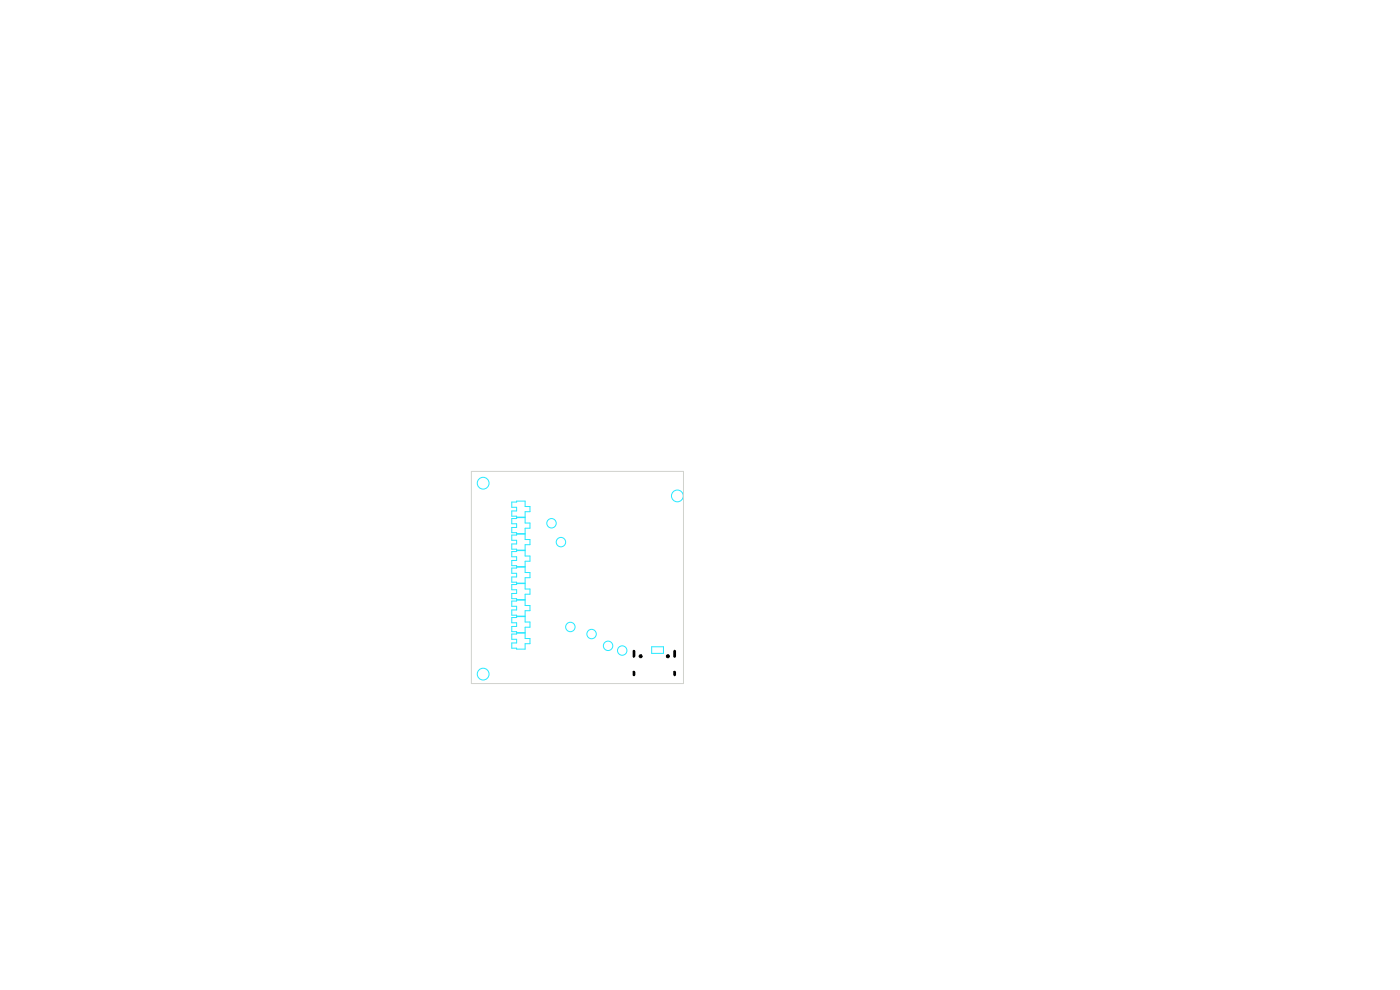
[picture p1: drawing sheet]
<svg xmlns="http://www.w3.org/2000/svg" width="297mm" height="210mm" viewBox="0 0 297 210" stroke-linecap="round" stroke-linejoin="round" font-family="sans-serif">
<g fill="none" stroke="#26e9ff" stroke-width=".21">
<path d="M108.6 106.5h1v-.2h1.8v1.2h1v1.1h-1v1.1h-1.8v-.2h-1v-1.1h1v-.8h-1zM108.6 110h1v-.2h1.8v1.2h1v1.1h-1v1.1h-1.8v-.2h-1v-1.1h1v-.8h-1zM108.6 113.5h1v-.2h1.8v1.2h1v1.1h-1v1.1h-1.8v-.2h-1v-1.1h1v-.8h-1zM108.6 117h1v-.2h1.8v1.2h1v1.1h-1v1.1h-1.8v-.2h-1v-1.1h1v-.8h-1zM108.6 120.5h1v-.2h1.8v1.2h1v1.1h-1v1.1h-1.8v-.2h-1v-1.1h1v-.8h-1zM108.6 124h1v-.2h1.8v1.2h1v1.1h-1v1.1h-1.8v-.2h-1v-1.1h1v-.8h-1zM108.6 127.5h1v-.2h1.8v1.2h1v1.1h-1v1.1h-1.8v-.2h-1v-1.1h1v-.8h-1zM108.6 131h1v-.2h1.8v1.2h1v1.1h-1v1.1h-1.8v-.2h-1v-1.1h1v-.8h-1zM108.6 134.5h1v-.2h1.8v1.2h1v1.1h-1v1.1h-1.8v-.2h-1v-1.1h1v-.8h-1zM138.2 137.2h2.5v1.4h-2.5z"/>
<circle cx="102.5" cy="102.5" r="1.25"/>
<circle cx="117" cy="111" r="1"/>
<circle cx="119" cy="115" r="1"/>
<circle cx="143.7" cy="105.2" r="1.25"/>
<circle cx="121" cy="133" r="1"/>
<circle cx="125.5" cy="134.5" r="1"/>
<circle cx="129" cy="137" r="1"/>
<circle cx="132" cy="138" r="1"/>
<circle cx="102.5" cy="143" r="1.25"/>
</g>
<path d="M100 100h45v45h-45z" fill="none" stroke="#d0d2cd" stroke-width=".21"/>
<g fill="#000" stroke="#000" stroke-width=".21">
<circle cx="135.9" cy="139.2" r=".33"/>
<circle cx="141.7" cy="139.2" r=".33"/>
</g>
<path d="M134.5 138.1v1.1M143.1 138.1v1.1M134.5 142.6v.6M143.1 142.6v.6" fill="none" stroke="#000" stroke-width=".6"/>
</svg>
